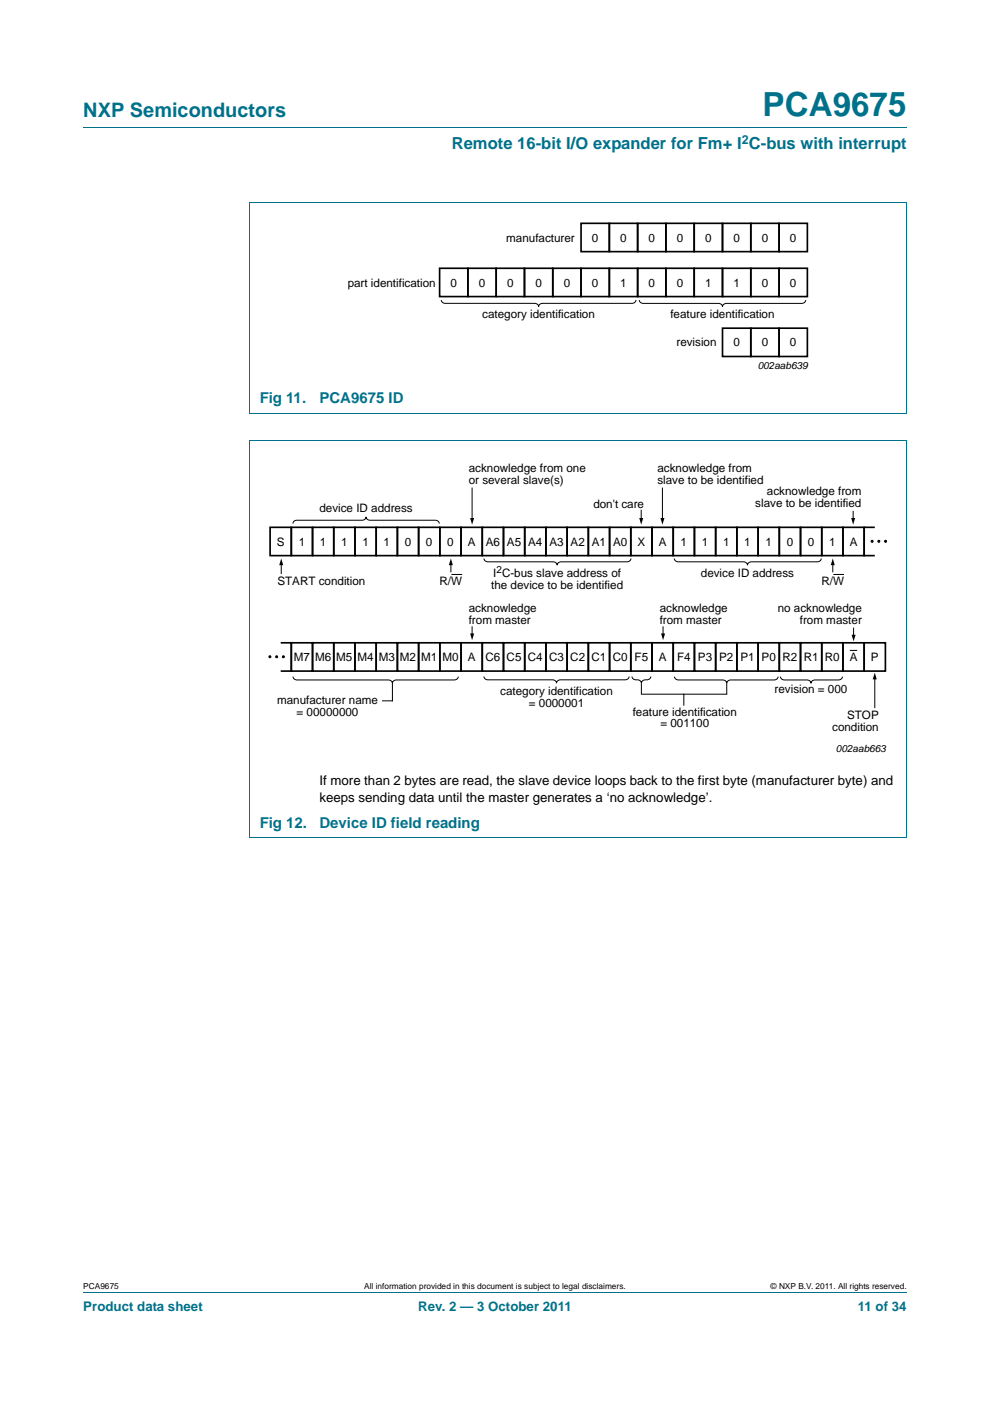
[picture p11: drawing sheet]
<svg xmlns="http://www.w3.org/2000/svg" width="210mm" height="297mm" viewBox="0 0 210 297" stroke-linecap="round" stroke-linejoin="round" font-family="sans-serif">
<defs><g id="words">
<text font-size="7" fill="#00718a" x="161.7" y="24.6">PCA9675</text>
<text font-size="4.2" fill="#00718a" x="17.7" y="24.9">NXP Semiconductors</text>
<text font-size="3.5" fill="#00718a" x="95.8" y="31.6">Remote 16-bit I/O expander for Fm+ I C-bus with interrupt</text>
<g font-size="3.2" fill="#00718a">
<text x="55.1" y="85.5">Fig 11.</text>
<text x="67.8" y="85.5">PCA9675 ID</text>
<text x="55.1" y="175.5">Fig 12.</text>
<text x="67.8" y="175.5">Device ID field reading</text>
</g>
<g font-size="2.8">
<text x="67.8" y="166.5">If more than 2 bytes are read, the slave device loops back to the first byte (manufacturer byte) and</text>
<text x="67.8" y="170">keeps sending data until the master generates a ‘no acknowledge’.</text>
</g>
<g font-size="2.8" fill="#00718a">
<text x="17.7" y="277.9">Product data sheet</text>
<text x="88.7" y="277.9">Rev. 2 — 3 October 2011</text>
<text x="182" y="277.9">11 of 34</text>
</g>
<text font-size="2.6" fill="#00718a" x="157.3" y="30.5">2</text>
<g font-size="2.5">
<text x="107.4" y="51.2">manufacturer</text>
<text x="125.6" y="51.2">0</text>
<text x="131.6" y="51.2">0</text>
<text x="137.6" y="51.2">0</text>
<text x="143.6" y="51.2">0</text>
<text x="149.6" y="51.2">0</text>
<text x="155.6" y="51.2">0</text>
<text x="161.6" y="51.2">0</text>
<text x="167.6" y="51.2">0</text>
<text x="73.7" y="60.8">part identification</text>
<text x="95.6" y="60.8">0</text>
<text x="101.6" y="60.8">0</text>
<text x="107.6" y="60.8">0</text>
<text x="113.6" y="60.8">0</text>
<text x="119.6" y="60.8">0</text>
<text x="125.6" y="60.8">0</text>
<text x="131.6" y="60.8">1</text>
<text x="137.6" y="60.8">0</text>
<text x="143.6" y="60.8">0</text>
<text x="149.6" y="60.8">1</text>
<text x="155.6" y="60.8">1</text>
<text x="161.6" y="60.8">0</text>
<text x="167.6" y="60.8">0</text>
<text x="102.3" y="67.5">category identification</text>
<text x="142.2" y="67.5">feature identification</text>
<text x="143.5" y="73.5">revision</text>
<text x="155.6" y="73.5">0</text>
<text x="161.6" y="73.5">0</text>
<text x="167.6" y="73.5">0</text>
<text x="99.4" y="100.1">acknowledge from one</text>
<text x="139.4" y="100.1">acknowledge from</text>
<text x="99.4" y="102.6">or several slave(s)</text>
<text x="125.9" y="107.7">don't care</text>
<text x="139.4" y="102.6">slave to be identified</text>
<text x="160.2" y="107.5">slave to be identified</text>
<text x="162.7" y="105">acknowledge from</text>
<text x="67.8" y="108.5">device ID address</text>
<text x="58.7" y="115.7">S</text>
<text x="63.4" y="115.7">1</text>
<text x="67.9" y="115.7">1</text>
<text x="72.4" y="115.7">1</text>
<text x="76.9" y="115.7">1</text>
<text x="81.4" y="115.7">1</text>
<text x="85.9" y="115.7">0</text>
<text x="90.4" y="115.7">0</text>
<text x="94.9" y="115.7">0</text>
<text x="99.2" y="115.7">A</text>
<text x="103" y="115.7">A6</text>
<text x="107.5" y="115.7">A5</text>
<text x="112" y="115.7">A4</text>
<text x="116.5" y="115.7">A3</text>
<text x="121" y="115.7">A2</text>
<text x="125.5" y="115.7">A1</text>
<text x="130" y="115.7">A0</text>
<text x="135.2" y="115.7">X</text>
<text x="139.7" y="115.7">A</text>
<text x="144.4" y="115.7">1</text>
<text x="148.9" y="115.7">1</text>
<text x="153.4" y="115.7">1</text>
<text x="157.9" y="115.7">1</text>
<text x="162.4" y="115.7">1</text>
<text x="166.9" y="115.7">0</text>
<text x="171.4" y="115.7">0</text>
<text x="175.9" y="115.7">1</text>
<text x="180.2" y="115.7">A</text>
<text x="58.8" y="124.1">START condition</text>
<text x="93.2" y="124.1">R/W</text>
<text x="104.2" y="124.8">the device to be identified</text>
<text x="104.6" y="122.3">I C-bus slave address of</text>
<text x="148.7" y="122.3">device ID address</text>
<text x="174.2" y="124.1">R/W</text>
<text x="99.4" y="129.8">acknowledge</text>
<text x="139.9" y="129.8">acknowledge</text>
<text x="165" y="129.8">no acknowledge</text>
<text x="99.4" y="132.4">from master</text>
<text x="139.9" y="132.4">from master</text>
<text x="169.6" y="132.4">from master</text>
<text x="62.3" y="140.2">M7</text>
<text x="66.8" y="140.2">M6</text>
<text x="71.3" y="140.2">M5</text>
<text x="75.8" y="140.2">M4</text>
<text x="80.3" y="140.2">M3</text>
<text x="84.8" y="140.2">M2</text>
<text x="89.3" y="140.2">M1</text>
<text x="93.8" y="140.2">M0</text>
<text x="99.2" y="140.2">A</text>
<text x="103" y="140.2">C6</text>
<text x="107.5" y="140.2">C5</text>
<text x="112" y="140.2">C4</text>
<text x="116.5" y="140.2">C3</text>
<text x="121" y="140.2">C2</text>
<text x="125.5" y="140.2">C1</text>
<text x="130" y="140.2">C0</text>
<text x="134.6" y="140.2">F5</text>
<text x="139.7" y="140.2">A</text>
<text x="143.6" y="140.2">F4</text>
<text x="148" y="140.2">P3</text>
<text x="152.5" y="140.2">P2</text>
<text x="157" y="140.2">P1</text>
<text x="161.5" y="140.2">P0</text>
<text x="166" y="140.2">R2</text>
<text x="170.5" y="140.2">R1</text>
<text x="175" y="140.2">R0</text>
<text x="180.2" y="140.2">A</text>
<text x="184.7" y="140.2">P</text>
<text x="58.8" y="149.3">manufacturer name</text>
<text x="106.1" y="147.3">category identification</text>
<text x="112.2" y="149.9">= 0000001</text>
<text x="164.3" y="147">revision = 000</text>
<text x="62.9" y="151.9">= 00000000</text>
<text x="134.2" y="151.7">feature identification</text>
<text x="140.1" y="154.2">= 001100</text>
<text x="176.5" y="155">condition</text>
<text x="179.7" y="152.5">STOP</text>
</g>
<g font-size="2.1">
<text x="160.7" y="78.3">002aab639</text>
<text x="105.3" y="121.6">2</text>
<text x="177.3" y="159.3">002aab663</text>
</g>
<g font-size="1.8">
<text x="17.7" y="273.3">PCA9675</text>
<text x="77.3" y="273.3">All information provided in this document is subject to legal disclaimers.</text>
<text x="163.5" y="273.3">© NXP B.V. 2011. All rights reserved.</text>
</g>
</g></defs>
<path d="M17.7 27h174.6M52.9 42.9h139.4M53 42.9v44.7M192.3 42.9v44.7M52.9 93.3h139.4v84.3M52.9 87.7h139.4M53 93.3v84.3M52.9 177.6h139.4M17.7 273.9h174.6" fill="none" stroke="#00718a" stroke-width=".21"/>
<g fill="none" stroke="#000" stroke-width=".35">
<path d="M93.2 56.9h6v6h-6zM99.2 56.9h6v6h-6zM105.2 56.9h6v6h-6zM111.2 56.9h6v6h-6zM117.2 56.9h6v6h-6zM123.2 56.9h6v6h-6zM123.2 47.4h6v6h-6zM129.2 56.9h6v6h-6zM129.2 47.4h6v6h-6zM135.2 56.9h6v6h-6zM135.2 47.4h6v6h-6zM141.2 56.9h6v6h-6z"/>
<path d="M141.2 47.4h6v6h-6zM147.2 56.9h6v6h-6zM147.2 47.4h6v6h-6zM153.2 56.9h6v6h-6zM153.2 47.4h6v6h-6zM159.2 56.9h6v6h-6zM159.2 47.4h6v6h-6zM165.2 56.9h6v6h-6zM165.2 47.4h6v6h-6zM153.2 69.6h6v6h-6zM159.2 69.6h6v6h-6zM165.2 69.6h6v6h-6z"/>
<path d="M57.3 111.8h4.5v6h-4.5zM61.8 111.8h4.5v6h-4.5zM66.3 111.8h4.5v6h-4.5zM70.8 111.8h4.5v6h-4.5zM75.3 111.8h4.5v6h-4.5zM79.8 111.8h4.5v6h-4.5zM84.3 111.8h4.5v6h-4.5zM88.8 111.8h4.5v6h-4.5zM93.3 111.8h4.5v6h-4.5zM97.8 111.8h4.5v6h-4.5zM102.3 111.8h4.5v6h-4.5zM106.8 111.8h4.5v6h-4.5z"/>
<path d="M111.3 111.8h4.5v6h-4.5zM115.8 111.8h4.5v6h-4.5zM120.3 111.8h4.5v6h-4.5zM124.8 111.8h4.5v6h-4.5zM129.3 111.8h4.5v6h-4.5zM133.8 111.8h4.5v6h-4.5zM138.3 111.8h4.5v6h-4.5zM142.8 111.8h4.5v6h-4.5zM147.3 111.8h4.5v6h-4.5zM151.8 111.8h4.5v6h-4.5zM156.3 111.8h4.5v6h-4.5zM160.8 111.8h4.5v6h-4.5z"/>
<path d="M165.3 111.8h4.5v6h-4.5zM169.8 111.8h4.5v6h-4.5zM174.3 111.8h4.5v6h-4.5zM178.8 111.8h4.5v6h-4.5zM185.5 111.8h-2.2v6h2.2M59.5 136.3h2.3v6h-2.3M61.8 136.3h4.5v6h-4.5zM66.3 136.3h4.5v6h-4.5zM70.8 136.3h4.5v6h-4.5zM75.3 136.3h4.5v6h-4.5zM79.8 136.3h4.5v6h-4.5zM84.3 136.3h4.5v6h-4.5z"/>
<path d="M88.8 136.3h4.5v6h-4.5zM93.3 136.3h4.5v6h-4.5zM97.8 136.3h4.5v6h-4.5zM102.3 136.3h4.5v6h-4.5zM106.8 136.3h4.5v6h-4.5zM111.3 136.3h4.5v6h-4.5zM115.8 136.3h4.5v6h-4.5zM120.3 136.3h4.5v6h-4.5zM124.8 136.3h4.5v6h-4.5zM129.3 136.3h4.5v6h-4.5zM133.8 136.3h4.5v6h-4.5zM138.3 136.3h4.5v6h-4.5z"/>
<path d="M142.8 136.3h4.5v6h-4.5zM147.3 136.3h4.5v6h-4.5zM151.8 136.3h4.5v6h-4.5zM156.3 136.3h4.5v6h-4.5zM160.8 136.3h4.5v6h-4.5zM165.3 136.3h4.5v6h-4.5zM169.8 136.3h4.5v6h-4.5zM174.3 136.3h4.5v6h-4.5zM178.8 136.3h4.5v6h-4.5zM183.3 136.3h4.5v6h-4.5z"/>
</g>
<g fill="none" stroke="#000" stroke-width=".21">
<path d="M93.6 63.6a.79 .79 0 0 0 .8 .7h19a.79 .79 0 0 1 .8 .7 .79 .79 0 0 1 .9-.7h18.9a.79 .79 0 0 0 .9-.7M135.6 63.6a.79 .79 0 0 0 .8 .7h16a.79 .79 0 0 1 .8 .7 .79 .79 0 0 1 .9-.7h15.9a.79 .79 0 0 0 .9-.7M59.7 119.5v2.1M62.1 111a.79 .79 0 0 1 .9-.7h13.8a.79 .79 0 0 0 .8-.7 .79 .79 0 0 0 .9 .7h13.8a.79 .79 0 0 1 .9 .7M95.6 119.5v1.7M100.1 103.5v6.6M102.7 118.4a.79 .79 0 0 0 .8 .7h13.8a.79 .79 0 0 1 .9 .7 .79 .79 0 0 1 .8-.7h14a.79 .79 0 0 0 .8-.7M136 108.2v1.9M140.5 103.5v6.6M143 118.4a.79 .79 0 0 0 .9 .7h13.8a.79 .79 0 0 1 .8 .7 .79 .79 0 0 1 .9-.7h13.9a.79 .79 0 0 0 .9-.7M176.6 119.5v1.7M181 108.4v1.7"/>
<path d="M95.8 121.8h2.2M100.1 132.9v1.7M140.6 132.9v1.7M176.8 121.8h2.2M180.3 137.9h1.5M181 133.2v1.7M62.2 143.5a.79 .79 0 0 0 .8 .7h19.4a.79 .79 0 0 1 .8 .7 .79 .79 0 0 1 .9-.7h12.3a.79 .79 0 0 0 .8-.7M83.2 144.9v3.7h-2.1M102.6 143.4a.79 .79 0 0 0 .9 .7h13.7a.79 .79 0 0 1 .8 .7 .79 .79 0 0 1 .9-.7h13.7a.79 .79 0 0 0 .8-.7M134 143.4a.87 .87 0 0 0 1.2 .7 .79 .79 0 0 1 .8 .7 .87 .87 0 0 1 1.2-.7 .79 .79 0 0 0 .8-.7M136 144.8v2.4M143.1 143.5a.79 .79 0 0 0 .8 .7h9.4a.79 .79 0 0 1 .8 .7 .79 .79 0 0 1 .9-.7h9.2a.79 .79 0 0 0 .8-.7"/>
<path d="M145 147.2v2.4M154.1 144.9v2.3h-18.1M165.5 143.5a.79 .79 0 0 0 .9 .7h4.8a.79 .79 0 0 1 .8 .7 .79 .79 0 0 1 .9-.7h4.9a.79 .79 0 0 0 .9-.7M185.5 143.8v6.2"/>
</g>
<path d="M59.7 118.4l.4 1.4h-.9zM95.6 118.4l.4 1.4h-.8zM99.7 109.8h.9l-.5 1.4zM135.6 109.8h.8l-.4 1.4zM140.1 109.8h.8l-.4 1.4zM176.6 118.4l.5 1.4h-.9zM180.5 109.8h.9l-.4 1.4zM99.7 134.3h.9l-.5 1.4zM140.2 134.3h.9l-.5 1.4zM180.6 134.6h.9l-.5 1.4zM185.5 142.6l.5 1.4h-.9z" fill="#000"/>
<g fill="#000" stroke="#000" stroke-width=".21">
<circle cx="185" cy="114.8" r=".21"/>
<circle cx="186.4" cy="114.8" r=".21"/>
<circle cx="187.8" cy="114.8" r=".21"/>
<circle cx="57.2" cy="139.2" r=".21"/>
<circle cx="58.7" cy="139.2" r=".21"/>
<circle cx="60.1" cy="139.2" r=".21"/>
</g>
<use href="#words"/>
</svg>
